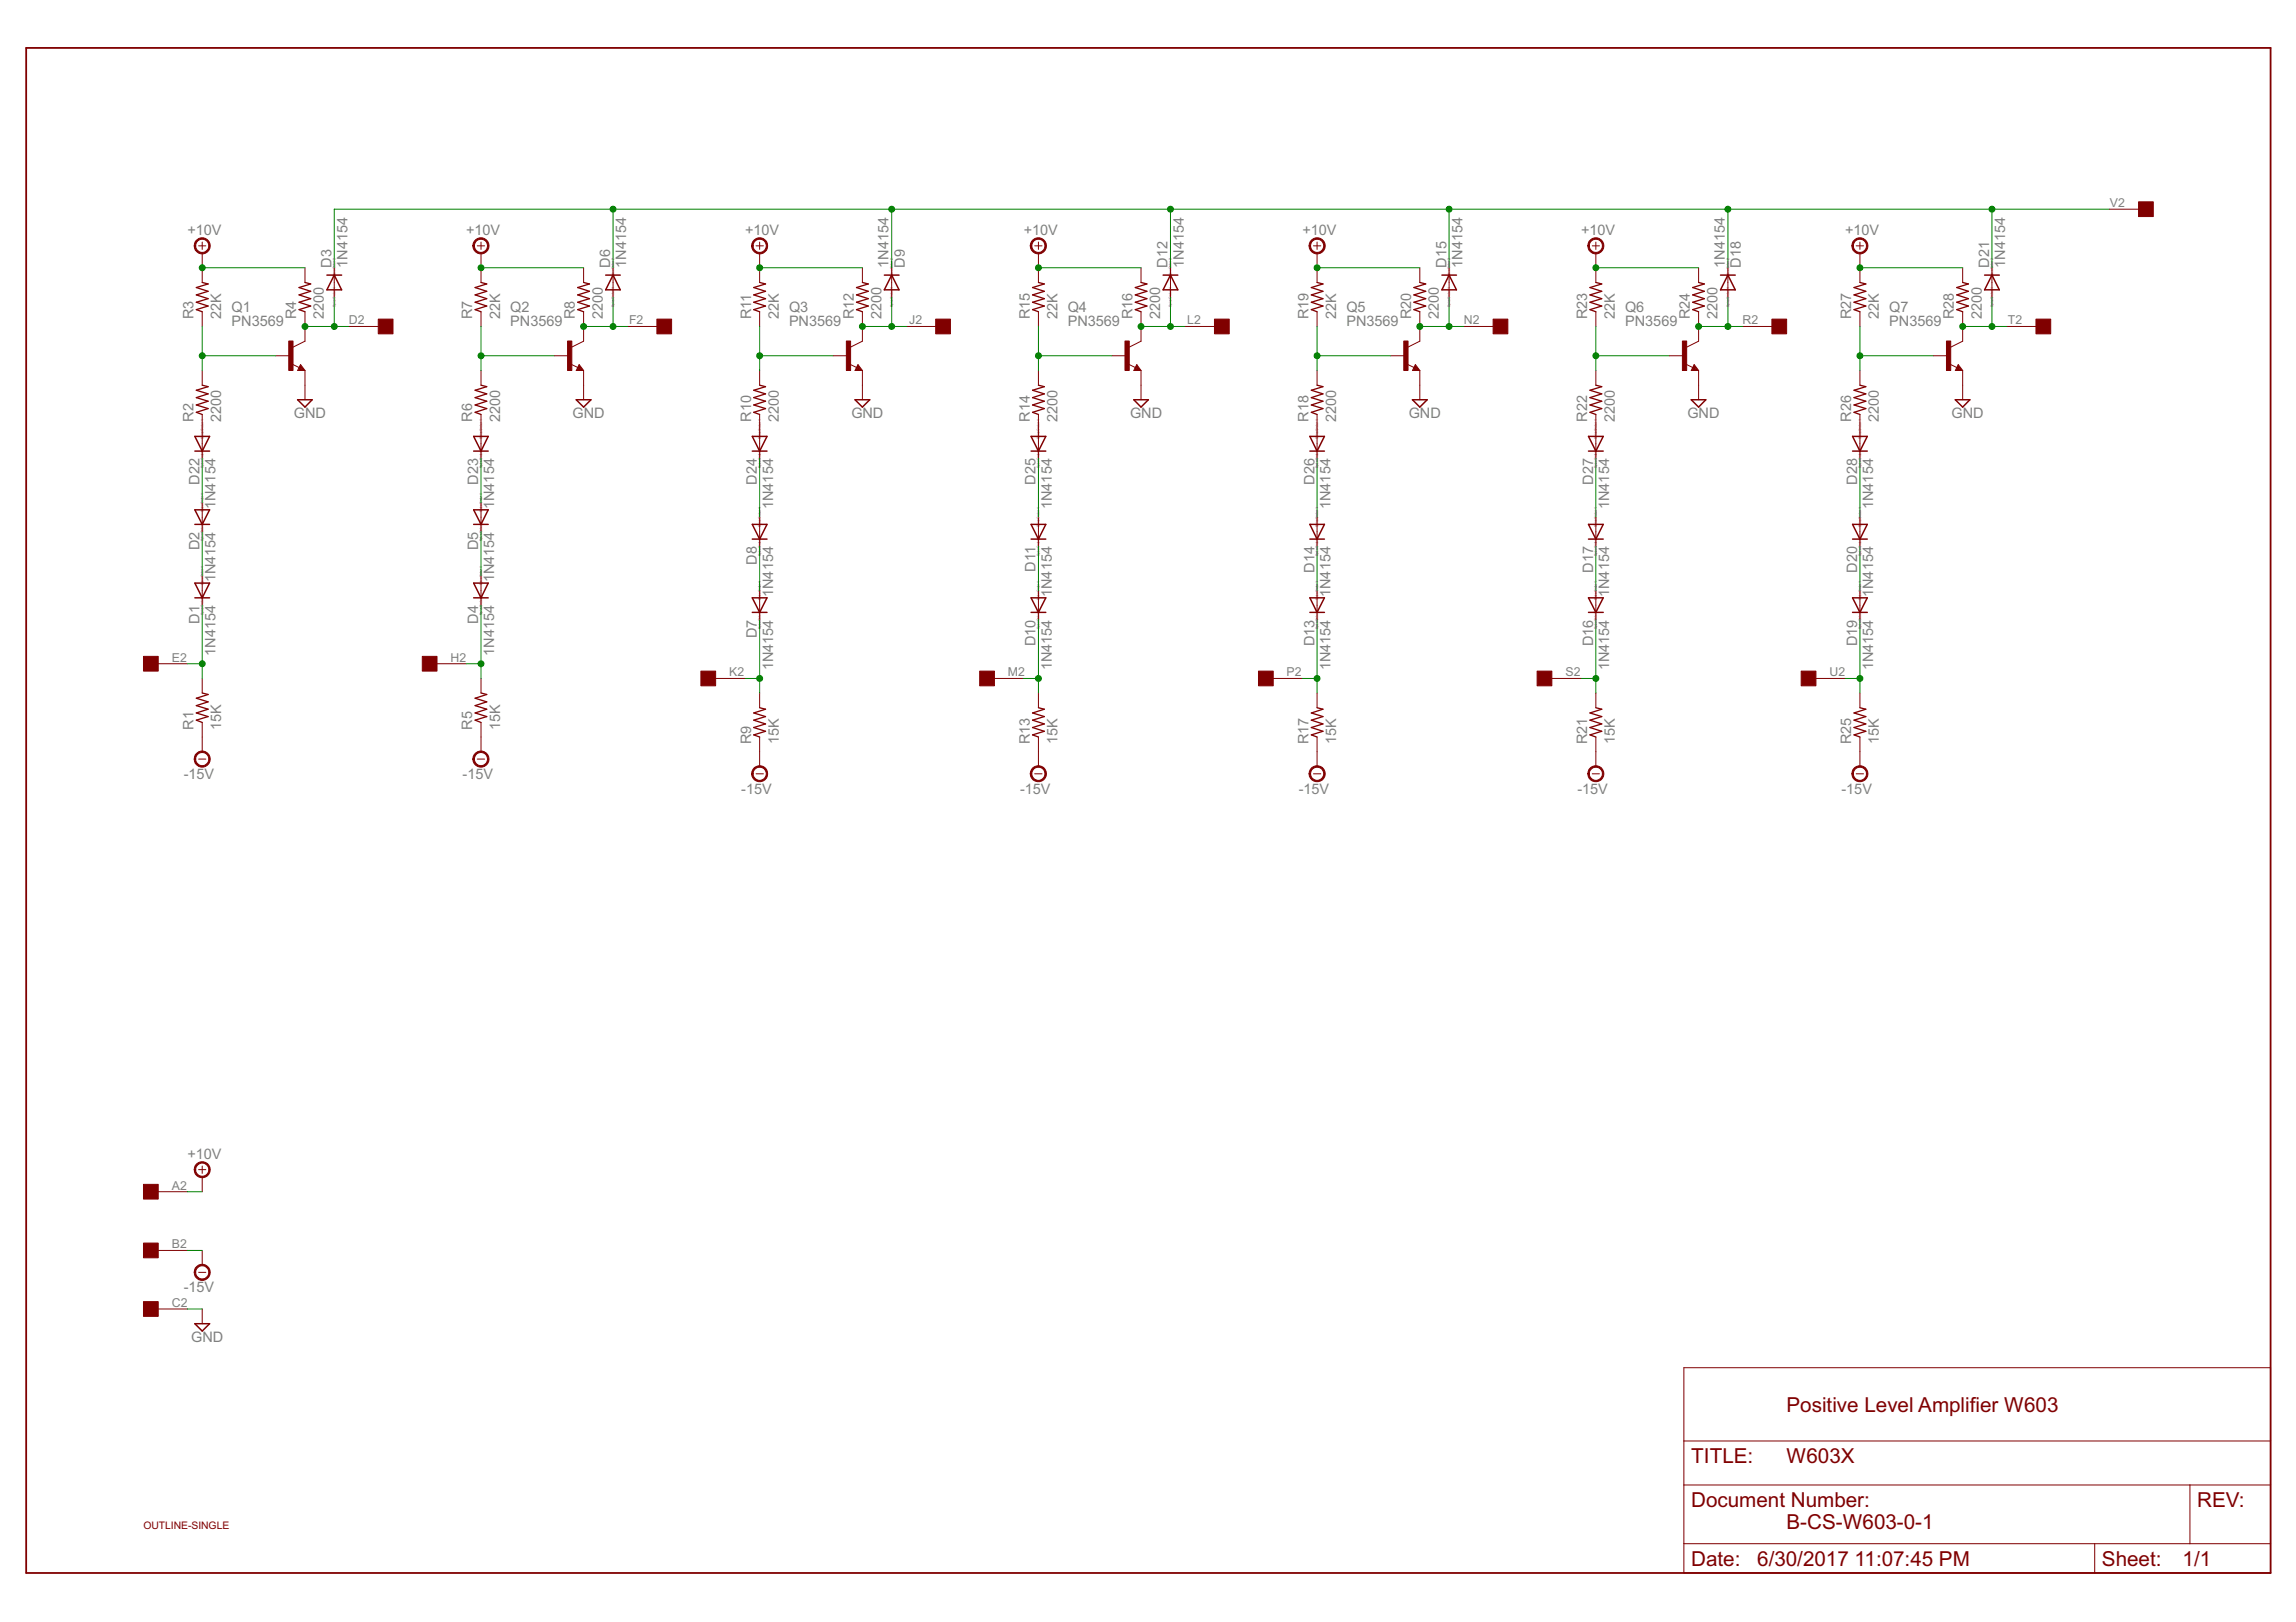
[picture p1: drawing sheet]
<svg xmlns="http://www.w3.org/2000/svg" width="297mm" height="210mm" viewBox="0 0 297 210" stroke-linecap="round" stroke-linejoin="round" font-family="sans-serif">
<defs><g id="words">
<g font-size="3" fill="#800000">
<text x="231.1" y="182.7">Positive Level Amplifier W603</text>
<text x="218.8" y="189.3">TITLE:</text>
<text x="231.1" y="189.3">W603X</text>
<text x="218.8" y="195">Document Number:</text>
<text x="231.1" y="197.9">B-CS-W603-0-1</text>
<text x="284.3" y="195">REV:</text>
<text x="218.8" y="202.6">Date:</text>
<text x="227.3" y="202.6">6/30/2017</text>
<text x="239.9" y="202.6">11:07:45 PM</text>
<text x="271.9" y="202.6">Sheet:</text>
<text x="282.4" y="202.6">1/1</text>
</g>
<g font-size="2.1" fill="#808080">
<text x="24.3" y="30.4">+10V</text>
<text x="42.9" y="34.7" transform="rotate(-90 42.9 34.7)">D3</text>
<text x="45" y="34.7" transform="rotate(-90 45 34.7)">1N4154</text>
<text x="60.3" y="30.4">+10V</text>
<text x="78.9" y="34.7" transform="rotate(-90 78.9 34.7)">D6</text>
<text x="81" y="34.7" transform="rotate(-90 81 34.7)">1N4154</text>
<text x="96.4" y="30.4">+10V</text>
<text x="115" y="34.7" transform="rotate(-90 115 34.7)">1N4154</text>
<text x="117.1" y="34.7" transform="rotate(-90 117.1 34.7)">D9</text>
<text x="132.4" y="30.4">+10V</text>
<text x="151.1" y="34.7" transform="rotate(-90 151.1 34.7)">D12</text>
<text x="153.1" y="34.7" transform="rotate(-90 153.1 34.7)">1N4154</text>
<text x="168.5" y="30.4">+10V</text>
<text x="187.1" y="34.7" transform="rotate(-90 187.1 34.7)">D15</text>
<text x="189.2" y="34.7" transform="rotate(-90 189.2 34.7)">1N4154</text>
<text x="204.6" y="30.4">+10V</text>
<text x="223.1" y="34.7" transform="rotate(-90 223.1 34.7)">1N4154</text>
<text x="225.2" y="34.7" transform="rotate(-90 225.2 34.7)">D18</text>
<text x="238.7" y="30.4">+10V</text>
<text x="257.3" y="34.7" transform="rotate(-90 257.3 34.7)">D21</text>
<text x="259.4" y="34.7" transform="rotate(-90 259.4 34.7)">1N4154</text>
<text x="25" y="41.3" transform="rotate(-90 25 41.3)">R3</text>
<text x="28.6" y="41.3" transform="rotate(-90 28.6 41.3)">22K</text>
<text x="30" y="40.4">Q1</text>
<text x="38.3" y="41.3" transform="rotate(-90 38.3 41.3)">R4</text>
<text x="41.9" y="41.3" transform="rotate(-90 41.9 41.3)">2200</text>
<text x="61.1" y="41.3" transform="rotate(-90 61.1 41.3)">R7</text>
<text x="64.7" y="41.3" transform="rotate(-90 64.7 41.3)">22K</text>
<text x="66" y="40.4">Q2</text>
<text x="74.4" y="41.3" transform="rotate(-90 74.4 41.3)">R8</text>
<text x="78" y="41.3" transform="rotate(-90 78 41.3)">2200</text>
<text x="97.2" y="41.3" transform="rotate(-90 97.2 41.3)">R11</text>
<text x="100.7" y="41.3" transform="rotate(-90 100.7 41.3)">22K</text>
<text x="102.1" y="40.4">Q3</text>
<text x="110.4" y="41.3" transform="rotate(-90 110.4 41.3)">R12</text>
<text x="114" y="41.3" transform="rotate(-90 114 41.3)">2200</text>
<text x="133.2" y="41.3" transform="rotate(-90 133.2 41.3)">R15</text>
<text x="136.8" y="41.3" transform="rotate(-90 136.8 41.3)">22K</text>
<text x="138.1" y="40.4">Q4</text>
<text x="146.5" y="41.3" transform="rotate(-90 146.5 41.3)">R16</text>
<text x="150.1" y="41.3" transform="rotate(-90 150.1 41.3)">2200</text>
<text x="169.3" y="41.3" transform="rotate(-90 169.3 41.3)">R19</text>
<text x="172.9" y="41.3" transform="rotate(-90 172.9 41.3)">22K</text>
<text x="174.2" y="40.4">Q5</text>
<text x="182.6" y="41.3" transform="rotate(-90 182.6 41.3)">R20</text>
<text x="186.2" y="41.3" transform="rotate(-90 186.2 41.3)">2200</text>
<text x="205.3" y="41.3" transform="rotate(-90 205.3 41.3)">R23</text>
<text x="208.9" y="41.3" transform="rotate(-90 208.9 41.3)">22K</text>
<text x="210.3" y="40.4">Q6</text>
<text x="218.6" y="41.3" transform="rotate(-90 218.6 41.3)">R24</text>
<text x="222.2" y="41.3" transform="rotate(-90 222.2 41.3)">2200</text>
<text x="239.5" y="41.3" transform="rotate(-90 239.5 41.3)">R27</text>
<text x="243.1" y="41.3" transform="rotate(-90 243.1 41.3)">22K</text>
<text x="244.4" y="40.4">Q7</text>
<text x="252.8" y="41.3" transform="rotate(-90 252.8 41.3)">R28</text>
<text x="256.4" y="41.3" transform="rotate(-90 256.4 41.3)">2200</text>
<text x="30" y="42.2">PN3569</text>
<text x="66" y="42.2">PN3569</text>
<text x="102.1" y="42.2">PN3569</text>
<text x="138.1" y="42.2">PN3569</text>
<text x="174.2" y="42.2">PN3569</text>
<text x="210.3" y="42.2">PN3569</text>
<text x="244.4" y="42.2">PN3569</text>
<text x="25" y="54.6" transform="rotate(-90 25 54.6)">R2</text>
<text x="28.6" y="54.6" transform="rotate(-90 28.6 54.6)">2200</text>
<text x="38" y="54.1">GND</text>
<text x="61.1" y="54.6" transform="rotate(-90 61.1 54.6)">R6</text>
<text x="64.7" y="54.6" transform="rotate(-90 64.7 54.6)">2200</text>
<text x="74.1" y="54.1">GND</text>
<text x="97.2" y="54.6" transform="rotate(-90 97.2 54.6)">R10</text>
<text x="100.7" y="54.6" transform="rotate(-90 100.7 54.6)">2200</text>
<text x="110.1" y="54.1">GND</text>
<text x="133.2" y="54.6" transform="rotate(-90 133.2 54.6)">R14</text>
<text x="136.8" y="54.6" transform="rotate(-90 136.8 54.6)">2200</text>
<text x="146.2" y="54.1">GND</text>
<text x="169.3" y="54.6" transform="rotate(-90 169.3 54.6)">R18</text>
<text x="172.9" y="54.6" transform="rotate(-90 172.9 54.6)">2200</text>
<text x="182.3" y="54.1">GND</text>
<text x="205.3" y="54.6" transform="rotate(-90 205.3 54.6)">R22</text>
<text x="208.9" y="54.6" transform="rotate(-90 208.9 54.6)">2200</text>
<text x="218.3" y="54.1">GND</text>
<text x="239.5" y="54.6" transform="rotate(-90 239.5 54.6)">R26</text>
<text x="243.1" y="54.6" transform="rotate(-90 243.1 54.6)">2200</text>
<text x="252.5" y="54.1">GND</text>
<text x="25.8" y="62.8" transform="rotate(-90 25.8 62.8)">D22</text>
<text x="27.9" y="65.9" transform="rotate(-90 27.9 65.9)">1N4154</text>
<text x="61.9" y="62.8" transform="rotate(-90 61.9 62.8)">D23</text>
<text x="63.9" y="65.9" transform="rotate(-90 63.9 65.9)">1N4154</text>
<text x="97.9" y="62.8" transform="rotate(-90 97.9 62.8)">D24</text>
<text x="100" y="65.9" transform="rotate(-90 100 65.9)">1N4154</text>
<text x="134" y="62.8" transform="rotate(-90 134 62.8)">D25</text>
<text x="136.1" y="65.9" transform="rotate(-90 136.1 65.9)">1N4154</text>
<text x="170" y="62.8" transform="rotate(-90 170 62.8)">D26</text>
<text x="172.1" y="65.9" transform="rotate(-90 172.1 65.9)">1N4154</text>
<text x="206.1" y="62.8" transform="rotate(-90 206.1 62.8)">D27</text>
<text x="208.2" y="65.9" transform="rotate(-90 208.2 65.9)">1N4154</text>
<text x="240.3" y="62.8" transform="rotate(-90 240.3 62.8)">D28</text>
<text x="242.3" y="65.9" transform="rotate(-90 242.3 65.9)">1N4154</text>
<text x="25.8" y="71.2" transform="rotate(-90 25.8 71.2)">D2</text>
<text x="61.9" y="71.2" transform="rotate(-90 61.9 71.2)">D5</text>
<text x="27.9" y="75.4" transform="rotate(-90 27.9 75.4)">1N4154</text>
<text x="63.9" y="75.4" transform="rotate(-90 63.9 75.4)">1N4154</text>
<text x="97.9" y="73.1" transform="rotate(-90 97.9 73.1)">D8</text>
<text x="100" y="77.3" transform="rotate(-90 100 77.3)">1N4154</text>
<text x="134" y="74" transform="rotate(-90 134 74)">D11</text>
<text x="136.1" y="77.3" transform="rotate(-90 136.1 77.3)">1N4154</text>
<text x="170" y="74.1" transform="rotate(-90 170 74.1)">D14</text>
<text x="172.1" y="77.3" transform="rotate(-90 172.1 77.3)">1N4154</text>
<text x="206.1" y="74.1" transform="rotate(-90 206.1 74.1)">D17</text>
<text x="208.2" y="77.3" transform="rotate(-90 208.2 77.3)">1N4154</text>
<text x="240.3" y="74.1" transform="rotate(-90 240.3 74.1)">D20</text>
<text x="242.3" y="77.3" transform="rotate(-90 242.3 77.3)">1N4154</text>
<text x="25.8" y="80.7" transform="rotate(-90 25.8 80.7)">D1</text>
<text x="61.9" y="80.7" transform="rotate(-90 61.9 80.7)">D4</text>
<text x="97.9" y="82.6" transform="rotate(-90 97.9 82.6)">D7</text>
<text x="134" y="83.6" transform="rotate(-90 134 83.6)">D10</text>
<text x="170" y="83.6" transform="rotate(-90 170 83.6)">D13</text>
<text x="206.1" y="83.6" transform="rotate(-90 206.1 83.6)">D16</text>
<text x="240.3" y="83.6" transform="rotate(-90 240.3 83.6)">D19</text>
<text x="27.9" y="84.8" transform="rotate(-90 27.9 84.8)">1N4154</text>
<text x="63.9" y="84.8" transform="rotate(-90 63.9 84.8)">1N4154</text>
<text x="100" y="86.7" transform="rotate(-90 100 86.7)">1N4154</text>
<text x="136.1" y="86.7" transform="rotate(-90 136.1 86.7)">1N4154</text>
<text x="172.1" y="86.7" transform="rotate(-90 172.1 86.7)">1N4154</text>
<text x="208.2" y="86.7" transform="rotate(-90 208.2 86.7)">1N4154</text>
<text x="242.3" y="86.7" transform="rotate(-90 242.3 86.7)">1N4154</text>
<text x="25" y="94.4" transform="rotate(-90 25 94.4)">R1</text>
<text x="28.6" y="94.4" transform="rotate(-90 28.6 94.4)">15K</text>
<text x="61.1" y="94.4" transform="rotate(-90 61.1 94.4)">R5</text>
<text x="64.7" y="94.4" transform="rotate(-90 64.7 94.4)">15K</text>
<text x="23.8" y="100.8">-15V</text>
<text x="59.8" y="100.8">-15V</text>
<text x="97.2" y="96.3" transform="rotate(-90 97.2 96.3)">R9</text>
<text x="100.7" y="96.3" transform="rotate(-90 100.7 96.3)">15K</text>
<text x="133.2" y="96.3" transform="rotate(-90 133.2 96.3)">R13</text>
<text x="136.8" y="96.3" transform="rotate(-90 136.8 96.3)">15K</text>
<text x="169.3" y="96.3" transform="rotate(-90 169.3 96.3)">R17</text>
<text x="172.9" y="96.3" transform="rotate(-90 172.9 96.3)">15K</text>
<text x="205.3" y="96.3" transform="rotate(-90 205.3 96.3)">R21</text>
<text x="208.9" y="96.3" transform="rotate(-90 208.9 96.3)">15K</text>
<text x="239.5" y="96.3" transform="rotate(-90 239.5 96.3)">R25</text>
<text x="243.1" y="96.3" transform="rotate(-90 243.1 96.3)">15K</text>
<text x="95.9" y="102.7">-15V</text>
<text x="132" y="102.7">-15V</text>
<text x="168" y="102.7">-15V</text>
<text x="204.1" y="102.7">-15V</text>
<text x="238.2" y="102.7">-15V</text>
<text x="24.3" y="149.9">+10V</text>
<text x="23.8" y="167.2">-15V</text>
<text x="24.7" y="173.7">GND</text>
</g>
<g font-size="1.8" fill="#808080">
<text x="273" y="26.8">V2</text>
<text x="45.1" y="42">D2</text>
<text x="81.4" y="42">F2</text>
<text x="117.6" y="42">J2</text>
<text x="153.6" y="42">L2</text>
<text x="189.4" y="42">N2</text>
<text x="225.4" y="42">R2</text>
<text x="259.8" y="42">T2</text>
<text x="22.2" y="85.6">E2</text>
<text x="58.3" y="85.6">H2</text>
<text x="94.3" y="87.5">K2</text>
<text x="130.4" y="87.5">M2</text>
<text x="166.5" y="87.5">P2</text>
<text x="202.5" y="87.5">S2</text>
<text x="236.7" y="87.5">U2</text>
<text x="22.2" y="154">A2</text>
<text x="22.2" y="161.5">B2</text>
<text x="22.2" y="169.1">C2</text>
</g>
<text font-size="1.5" fill="#800000" x="18.6" y="197.9">OUTLINE-SINGLE</text>
<g font-size=".5" fill="#800080">
<text x="43.4" y="35.9" transform="rotate(-90 43.4 35.9)">SpiceOrder 2</text>
<text x="79.4" y="35.9" transform="rotate(-90 79.4 35.9)">SpiceOrder 2</text>
<text x="115.5" y="35.9" transform="rotate(-90 115.5 35.9)">SpiceOrder 2</text>
<text x="151.6" y="35.9" transform="rotate(-90 151.6 35.9)">SpiceOrder 2</text>
<text x="187.6" y="35.9" transform="rotate(-90 187.6 35.9)">SpiceOrder 2</text>
<text x="223.7" y="35.9" transform="rotate(-90 223.7 35.9)">SpiceOrder 2</text>
<text x="257.8" y="35.9" transform="rotate(-90 257.8 35.9)">SpiceOrder 2</text>
<text x="43.4" y="39.7" transform="rotate(-90 43.4 39.7)">SpiceOrder 1</text>
<text x="79.4" y="39.7" transform="rotate(-90 79.4 39.7)">SpiceOrder 1</text>
<text x="115.5" y="39.7" transform="rotate(-90 115.5 39.7)">SpiceOrder 1</text>
<text x="151.6" y="39.7" transform="rotate(-90 151.6 39.7)">SpiceOrder 1</text>
<text x="187.6" y="39.7" transform="rotate(-90 187.6 39.7)">SpiceOrder 1</text>
<text x="223.7" y="39.7" transform="rotate(-90 223.7 39.7)">SpiceOrder 1</text>
<text x="257.8" y="39.7" transform="rotate(-90 257.8 39.7)">SpiceOrder 1</text>
<text x="26.3" y="56.8" transform="rotate(-90 26.3 56.8)">SpiceOrder 1</text>
<text x="62.4" y="56.8" transform="rotate(-90 62.4 56.8)">SpiceOrder 1</text>
<text x="98.4" y="56.8" transform="rotate(-90 98.4 56.8)">SpiceOrder 1</text>
<text x="134.5" y="56.8" transform="rotate(-90 134.5 56.8)">SpiceOrder 1</text>
<text x="170.5" y="56.8" transform="rotate(-90 170.5 56.8)">SpiceOrder 1</text>
<text x="206.6" y="56.8" transform="rotate(-90 206.6 56.8)">SpiceOrder 1</text>
<text x="240.8" y="56.8" transform="rotate(-90 240.8 56.8)">SpiceOrder 1</text>
<text x="26.3" y="60.6" transform="rotate(-90 26.3 60.6)">SpiceOrder 2</text>
<text x="62.4" y="60.6" transform="rotate(-90 62.4 60.6)">SpiceOrder 2</text>
<text x="98.4" y="60.6" transform="rotate(-90 98.4 60.6)">SpiceOrder 2</text>
<text x="134.5" y="60.6" transform="rotate(-90 134.5 60.6)">SpiceOrder 2</text>
<text x="170.5" y="60.6" transform="rotate(-90 170.5 60.6)">SpiceOrder 2</text>
<text x="206.6" y="60.6" transform="rotate(-90 206.6 60.6)">SpiceOrder 2</text>
<text x="240.8" y="60.6" transform="rotate(-90 240.8 60.6)">SpiceOrder 2</text>
<text x="26.3" y="70.1" transform="rotate(-90 26.3 70.1)">SpiceOrder 2</text>
<text x="26.3" y="66.3" transform="rotate(-90 26.3 66.3)">SpiceOrder 1</text>
<text x="62.4" y="70.1" transform="rotate(-90 62.4 70.1)">SpiceOrder 2</text>
<text x="62.4" y="66.3" transform="rotate(-90 62.4 66.3)">SpiceOrder 1</text>
<text x="98.4" y="72" transform="rotate(-90 98.4 72)">SpiceOrder 2</text>
<text x="98.4" y="68.2" transform="rotate(-90 98.4 68.2)">SpiceOrder 1</text>
<text x="134.5" y="72" transform="rotate(-90 134.5 72)">SpiceOrder 2</text>
<text x="134.5" y="68.2" transform="rotate(-90 134.5 68.2)">SpiceOrder 1</text>
<text x="170.5" y="72" transform="rotate(-90 170.5 72)">SpiceOrder 2</text>
<text x="170.5" y="68.2" transform="rotate(-90 170.5 68.2)">SpiceOrder 1</text>
<text x="206.6" y="72" transform="rotate(-90 206.6 72)">SpiceOrder 2</text>
<text x="206.6" y="68.2" transform="rotate(-90 206.6 68.2)">SpiceOrder 1</text>
<text x="240.8" y="72" transform="rotate(-90 240.8 72)">SpiceOrder 2</text>
<text x="240.8" y="68.2" transform="rotate(-90 240.8 68.2)">SpiceOrder 1</text>
<text x="26.3" y="75.8" transform="rotate(-90 26.3 75.8)">SpiceOrder 1</text>
<text x="62.4" y="75.8" transform="rotate(-90 62.4 75.8)">SpiceOrder 1</text>
<text x="98.4" y="77.7" transform="rotate(-90 98.4 77.7)">SpiceOrder 1</text>
<text x="134.5" y="77.7" transform="rotate(-90 134.5 77.7)">SpiceOrder 1</text>
<text x="170.5" y="77.7" transform="rotate(-90 170.5 77.7)">SpiceOrder 1</text>
<text x="206.6" y="77.7" transform="rotate(-90 206.6 77.7)">SpiceOrder 1</text>
<text x="240.8" y="77.7" transform="rotate(-90 240.8 77.7)">SpiceOrder 1</text>
<text x="26.3" y="79.6" transform="rotate(-90 26.3 79.6)">SpiceOrder 2</text>
<text x="62.4" y="79.6" transform="rotate(-90 62.4 79.6)">SpiceOrder 2</text>
<text x="98.4" y="81.5" transform="rotate(-90 98.4 81.5)">SpiceOrder 2</text>
<text x="134.5" y="81.5" transform="rotate(-90 134.5 81.5)">SpiceOrder 2</text>
<text x="170.5" y="81.5" transform="rotate(-90 170.5 81.5)">SpiceOrder 2</text>
<text x="206.6" y="81.5" transform="rotate(-90 206.6 81.5)">SpiceOrder 2</text>
<text x="240.8" y="81.5" transform="rotate(-90 240.8 81.5)">SpiceOrder 2</text>
</g>
</g></defs>
<g fill="#800000" stroke="#800000" stroke-width=".13">
<path d="M276.7 26.1h1.9v1.9h-1.9z"/>
<path d="M233 86.8h1.9v2h-1.9z"/>
<path d="M263.4 41.3h1.9v1.9h-1.9z"/>
<path d="M198.9 86.8h1.9v2h-1.9z"/>
<path d="M229.2 41.3h1.9v1.9h-1.9z"/>
<path d="M162.8 86.8h1.9v2h-1.9z"/>
<path d="M193.2 41.3h1.9v1.9h-1.9z"/>
<path d="M126.7 86.8h2v2h-2z"/>
<path d="M157.1 41.3h1.9v1.9h-1.9z"/>
<path d="M90.7 86.8h1.9v2h-1.9z"/>
<path d="M121.1 41.3h1.9v1.9h-1.9z"/>
<path d="M54.6 84.9h1.9v1.9h-1.9z"/>
<path d="M85 41.3h1.9v1.9h-1.9z"/>
<path d="M18.6 84.9h1.9v1.9h-1.9z"/>
<path d="M48.9 41.3h1.9v1.9h-1.9z"/>
<path d="M18.6 168.4h1.9v1.9h-1.9z"/>
<path d="M18.6 160.9h1.9v1.9h-1.9z"/>
<path d="M18.6 153.3h1.9v1.9h-1.9z"/>
<path d="M37.4 44.1h.5v3.8h-.5z"/>
<path d="M73.4 44.1h.6v3.8h-.6z"/>
<path d="M109.5 44.1h.5v3.8h-.5z"/>
<path d="M145.5 44.1h.6v3.8h-.6z"/>
<path d="M181.6 44.1h.6v3.8h-.6z"/>
<path d="M217.7 44.1h.5v3.8h-.5z"/>
<path d="M251.8 44.1h.6v3.8h-.6z"/>
</g>
<g fill="none" stroke="#800000" stroke-width=".13">
<path d="M25.7 31.8h.9M26.2 31.3v1M26.2 32.8v3.8M39.5 34.6v2M43.2 34.6v3.9M61.7 31.8h1M62.2 31.3v1M62.2 32.8v3.8M75.5 34.6v2M79.3 34.6v3.9M97.8 31.8h1M98.3 31.3v1"/>
<path d="M98.3 32.8v3.8M111.6 34.6v2M115.4 34.6v3.9M133.9 31.8h.9M134.3 31.3v1M134.3 32.8v3.8M147.6 34.6v2M151.4 34.6v3.9M169.9 31.8h1M170.4 31.3v1M170.4 32.8v3.8M183.7 34.6v2"/>
<path d="M187.5 34.6v3.9M206 31.8h.9M206.5 31.3v1M206.5 32.8v3.8M219.8 34.6v2M223.5 34.6v3.9M240.1 31.8h1M240.6 31.3v1M240.6 32.8v3.8M253.9 34.6v2M257.7 34.6v3.9M272.9 27.1h3.8"/>
<path d="M26.2 40.3v1.9M26.2 47.9v1.9M26.2 53.6v5.7M35.6 46h1.9M37.8 47.1l.9 .5M38.9 47.2l.6 .7h-1zM39.5 40.3v3.9l-1.6 .7M39.5 47.9v3.8M45.1 42.2h3.8M62.2 40.3v1.9M62.2 47.9v1.9M62.2 53.6v5.7"/>
<path d="M71.7 46h1.9M73.8 47.1l1 .5M74.9 47.2l.6 .7h-1zM75.5 40.3v3.9l-1.5 .7M75.5 47.9v3.8M81.2 42.2h3.8M98.3 40.3v1.9M98.3 47.9v1.9M98.3 53.6v5.7M107.8 46h1.9M109.9 47.1l.9 .5M111 47.2l.6 .7h-1z"/>
<path d="M111.6 40.3v3.9l-1.6 .7M111.6 47.9v3.8M117.3 42.2h3.8M134.3 40.3v1.9M134.3 47.9v1.9M134.3 53.6v5.7M143.8 46h1.9M146 47.1l.9 .5M147.1 47.2l.5 .7h-.9zM147.6 40.3v3.9l-1.5 .7M147.6 47.9v3.8M153.3 42.2h3.8"/>
<path d="M170.4 40.3v1.9M170.4 47.9v1.9M170.4 53.6v5.7M179.9 46h1.9M182 47.1l.9 .5M183.1 47.2l.6 .7h-1zM183.7 40.3v3.9l-1.5 .7M183.7 47.9v3.8M189.4 42.2h3.8M206.5 40.3v1.9M206.5 47.9v1.9M206.5 53.6v5.7"/>
<path d="M215.9 46h1.9M218.1 47.1l.9 .5M219.2 47.2l.6 .7h-1zM219.8 40.3v3.9l-1.6 .7M219.8 47.9v3.8M225.4 42.2h3.8M240.6 40.3v1.9M240.6 47.9v1.9M240.6 53.6v5.7M250.1 46h1.9M252.2 47.1l1 .5M253.3 47.2l.6 .7h-.9z"/>
<path d="M253.9 40.3v3.9l-1.5 .7M253.9 47.9v3.8M259.6 42.2h3.8M26.2 65v3.8M26.2 74.5v3.8M62.2 65v3.8M62.2 74.5v3.8M98.3 66.9v3.8M98.3 76.4v3.8M134.3 66.9v3.8M134.3 76.4v3.8M170.4 66.9v3.8"/>
<path d="M170.4 76.4v3.8M206.5 66.9v3.8M206.5 76.4v3.8M240.6 66.9v3.8M240.6 76.4v3.8M20.5 85.9h3.8M25.7 98.2h.9M26.2 87.8v1.9M26.2 93.5v3.8M56.5 85.9h3.8M61.7 98.2h1M62.2 87.8v1.9"/>
<path d="M62.2 93.5v3.8M92.6 87.8h3.8M98.3 89.7v1.9M98.3 95.4v3.8M128.7 87.8h3.7M134.3 89.7v1.9M134.3 95.4v3.8M164.7 87.8h3.8M170.4 89.7v1.9M170.4 95.4v3.8M200.8 87.8h3.8M206.5 89.7v1.9"/>
<path d="M206.5 95.4v3.8M234.9 87.8h3.8M240.6 89.7v1.9M240.6 95.4v3.8M97.8 100.1h1M133.9 100.1h.9M169.9 100.1h1M206 100.1h.9M240.1 100.1h1M20.5 154.2h3.8M25.7 151.4h.9M26.2 150.9v.9"/>
<path d="M26.2 152.3v1.9M20.5 169.4h3.8M20.5 161.8h3.8M25.7 164.7h.9M26.2 161.8v1.9M26.2 169.4v1.9M217.8 177h76v26.6h-76zM217.8 192.2h76M217.8 199.8h76M217.8 186.5h76M271 199.8v3.8M283.3 192.2v7.6"/>
</g>
<g fill="none" stroke="#800000" stroke-width=".19">
<path d="M42.3 35.6h1.9M43.2 35.6l1 1.9h-1.9zM78.4 35.6h1.8M79.3 35.6l.9 1.9h-1.8zM114.4 35.6h1.9M115.4 35.6l.9 1.9h-1.9zM150.5 35.6h1.9M151.4 35.6l1 1.9h-1.9zM186.5 35.6h1.9M187.5 35.6l.9 1.9h-1.9zM222.6 35.6h1.9M223.5 35.6l1 1.9h-1.9z"/>
<path d="M256.8 35.6h1.9M257.7 35.6l1 1.9h-1.9zM25.2 56.5h1.9l-.9 1.9zM25.2 58.4h1.9M38.5 51.7h1.9l-.9 1zM38.9 47.6l.1 .2h-.3l.2-.4 .4 .5h-.6M61.3 58.4h1.9M61.3 56.5h1.9l-1 1.9zM74.5 51.7h2l-1 1zM74.9 47.6l.1 .2h-.3l.2-.4 .4 .5h-.6M97.3 58.4h1.9M97.3 56.5h1.9l-.9 1.9z"/>
<path d="M110.6 51.7h1.9l-.9 1zM111 47.6l.1 .2h-.3l.2-.4 .4 .5h-.6M133.4 58.4h1.9M133.4 56.5h1.9l-1 1.9zM146.7 51.7h1.9l-1 1zM147.1 47.6l.1 .2h-.3l.2-.4 .3 .5h-.5M169.5 58.4h1.8M169.5 56.5h1.8l-.9 1.9zM182.7 51.7h1.9l-.9 1zM183.1 47.6l.1 .2h-.3l.2-.4 .4 .5h-.6M205.5 58.4h1.9M205.5 56.5h1.9l-.9 1.9z"/>
<path d="M218.8 51.7h1.9l-.9 1zM219.2 47.6l.1 .2h-.3l.2-.4 .4 .5h-.6M239.7 58.4h1.9M239.7 56.5h1.9l-1 1.9zM253 51.7h1.8l-.9 1zM253.3 47.6l.1 .2h-.2l.1-.4 .4 .5h-.5M25.2 77.4h1.9M25.2 67.9h1.9M25.2 66h1.9l-.9 1.9zM25.2 75.5h1.9l-.9 1.9zM61.3 77.4h1.9M61.3 66h1.9l-1 1.9z"/>
<path d="M61.3 67.9h1.9M61.3 75.5h1.9l-1 1.9zM97.3 77.4h1.9l-.9 1.8zM97.3 79.2h1.9M97.3 67.9h1.9l-.9 1.9zM97.3 69.8h1.9M133.4 79.2h1.9M133.4 77.4h1.9l-1 1.8zM133.4 67.9h1.9l-1 1.9zM133.4 69.8h1.9M169.5 79.2h1.8M169.5 77.4h1.8l-.9 1.8z"/>
<path d="M169.5 67.9h1.8l-.9 1.9zM169.5 69.8h1.8M205.5 79.2h1.9M205.5 77.4h1.9l-.9 1.8zM205.5 67.9h1.9l-.9 1.9zM205.5 69.8h1.9M239.7 79.2h1.9M239.7 77.4h1.9l-1 1.8zM239.7 67.9h1.9l-1 1.9zM239.7 69.8h1.9M25.2 171.3h1.9l-.9 1z"/>
</g>
<g fill="none" stroke="#800000" stroke-width=".17">
<path d="M26.2 36.6l.7 .1-1.5 .5 1.5 .5-1.5 .5 1.5 .5-1.5 .4 1.5 .5-1.5 .5 .8 .2M39.5 36.6l.7 .1-1.5 .5 1.5 .5-1.5 .5 1.5 .5-1.5 .4 1.5 .5-1.5 .5 .8 .2M62.2 36.6l.8 .1-1.5 .5 1.5 .5-1.5 .5 1.5 .5-1.5 .4 1.5 .5-1.5 .5 .7 .2M75.5 36.6l.8 .1-1.6 .5 1.6 .5-1.6 .5 1.6 .5-1.6 .4 1.6 .5-1.6 .5 .8 .2M98.3 36.6l.7 .1-1.5 .5 1.5 .5-1.5 .5 1.5 .5-1.5 .4 1.5 .5-1.5 .5 .8 .2M111.6 36.6l.7 .1-1.5 .5 1.5 .5-1.5 .5 1.5 .5-1.5 .4 1.5 .5-1.5 .5 .8 .2M134.3 36.6l.8 .1-1.5 .5 1.5 .5-1.5 .5 1.5 .5-1.5 .4 1.5 .5-1.5 .5 .7 .2M147.6 36.6l.8 .1-1.5 .5 1.5 .5-1.5 .5 1.5 .5-1.5 .4 1.5 .5-1.5 .5 .7 .2M170.4 36.6l.8 .1-1.5 .5 1.5 .5-1.5 .5 1.5 .5-1.5 .4 1.5 .5-1.5 .5 .7 .2M183.7 36.6l.7 .1-1.5 .5 1.5 .5-1.5 .5 1.5 .5-1.5 .4 1.5 .5-1.5 .5 .8 .2M206.5 36.6l.7 .1-1.5 .5 1.5 .5-1.5 .5 1.5 .5-1.5 .4 1.5 .5-1.5 .5 .8 .2M219.8 36.6l.7 .1-1.5 .5 1.5 .5-1.5 .5 1.5 .5-1.5 .4 1.5 .5-1.5 .5 .8 .2"/>
<path d="M240.6 36.6l.8 .1-1.5 .5 1.5 .5-1.5 .5 1.5 .5-1.5 .4 1.5 .5-1.5 .5 .7 .2M253.9 36.6l.8 .1-1.5 .5 1.5 .5-1.5 .5 1.5 .5-1.5 .4 1.5 .5-1.5 .5 .7 .2M26.2 49.8l.7 .2-1.5 .5 1.5 .5-1.5 .5 1.5 .4-1.5 .5 1.5 .5-1.5 .5 .8 .2M62.2 49.8l.8 .2-1.5 .5 1.5 .5-1.5 .5 1.5 .4-1.5 .5 1.5 .5-1.5 .5 .7 .2M98.3 49.8l.7 .2-1.5 .5 1.5 .5-1.5 .5 1.5 .4-1.5 .5 1.5 .5-1.5 .5 .8 .2M134.3 49.8l.8 .2-1.5 .5 1.5 .5-1.5 .5 1.5 .4-1.5 .5 1.5 .5-1.5 .5 .7 .2M170.4 49.8l.8 .2-1.5 .5 1.5 .5-1.5 .5 1.5 .4-1.5 .5 1.5 .5-1.5 .5 .7 .2M206.5 49.8l.7 .2-1.5 .5 1.5 .5-1.5 .5 1.5 .4-1.5 .5 1.5 .5-1.5 .5 .8 .2M240.6 49.8l.8 .2-1.5 .5 1.5 .5-1.5 .5 1.5 .4-1.5 .5 1.5 .5-1.5 .5 .7 .2M26.2 89.7l.7 .2-1.5 .5 1.5 .4-1.5 .5 1.5 .5-1.5 .5 1.5 .4-1.5 .5 .8 .3M62.2 89.7l.8 .2-1.5 .5 1.5 .4-1.5 .5 1.5 .5-1.5 .5 1.5 .4-1.5 .5 .7 .3M98.3 91.6l.7 .2-1.5 .5 1.5 .4-1.5 .5 1.5 .5-1.5 .4 1.5 .5-1.5 .5 .8 .3"/>
<path d="M134.3 91.6l.8 .2-1.5 .5 1.5 .4-1.5 .5 1.5 .5-1.5 .4 1.5 .5-1.5 .5 .7 .3M170.4 91.6l.8 .2-1.5 .5 1.5 .4-1.5 .5 1.5 .5-1.5 .4 1.5 .5-1.5 .5 .7 .3M206.5 91.6l.7 .2-1.5 .5 1.5 .4-1.5 .5 1.5 .5-1.5 .4 1.5 .5-1.5 .5 .8 .3M240.6 91.6l.8 .2-1.5 .5 1.5 .4-1.5 .5 1.5 .5-1.5 .4 1.5 .5-1.5 .5 .7 .3"/>
</g>
<g fill="#800000" stroke="#800000" stroke-width=".13">
<path d="M25.3 97.7a1.04 1.04 0 0 1 1.7-.2 1.04 1.04 0 0 1-.5 1.7 1.04 1.04 0 0 1-1.4-1h.2a.86 .86 0 0 1 1.3-.7 .86 .86 0 0 1 .1 1.5 .86 .86 0 0 1-1.4-.5v-.3h-.2z" fill-rule="evenodd"/>
<path d="M25.3 31.2a1.04 1.04 0 0 1 1.7-.1 1.04 1.04 0 0 1-.5 1.7 1.04 1.04 0 0 1-1.4-1h.2a.86 .86 0 0 1 1.3-.7 .86 .86 0 0 1 .1 1.4 .86 .86 0 0 1-1.4-.5v-.2h-.2z" fill-rule="evenodd"/>
<path d="M61.5 97.5a1.05 1.05 0 0 1 1.6 .3 1.05 1.05 0 0 1-.6 1.5 1.05 1.05 0 0 1-1.3-1.1h.2a.85 .85 0 0 1 1.1-.8 .85 .85 0 0 1 .3 1.4 .85 .85 0 0 1-1.4-.3v-.3h-.2v-.3z" fill-rule="evenodd"/>
<path d="M61.5 31a1.05 1.05 0 0 1 1.6 .3 1.05 1.05 0 0 1-.6 1.5 1.05 1.05 0 0 1-1.3-1h.2a.85 .85 0 0 1 1.1-.8 .85 .85 0 0 1 .3 1.4 .85 .85 0 0 1-1.4-.4v-.2h-.2v-.3z" fill-rule="evenodd"/>
<path d="M97.6 99.3a1.04 1.04 0 0 1 1.6 .3 1.04 1.04 0 0 1-.7 1.5 1.04 1.04 0 0 1-1.3-1h.2a.86 .86 0 0 1 1.3-.7 .86 .86 0 0 1 .1 1.5 .86 .86 0 0 1-1.3-.5l-.1-.3h-.2l.1-.3z" fill-rule="evenodd"/>
<path d="M97.6 31a1.04 1.04 0 0 1 1.6 .3 1.04 1.04 0 0 1-.7 1.5 1.04 1.04 0 0 1-1.3-1h.2a.86 .86 0 0 1 1.3-.7 .86 .86 0 0 1 .1 1.4 .86 .86 0 0 1-1.3-.5l-.1-.2h-.2l.1-.3z" fill-rule="evenodd"/>
<path d="M133.6 99.3a1.05 1.05 0 0 1 1.7 .3 1.05 1.05 0 0 1-.7 1.5 1.05 1.05 0 0 1-1.3-1h.2a.85 .85 0 0 1 1.2-.8 .85 .85 0 0 1 .2 1.4 .85 .85 0 0 1-1.4-.3v-.3h-.2v-.3z" fill-rule="evenodd"/>
<path d="M133.6 31a1.05 1.05 0 0 1 1.7 .3 1.05 1.05 0 0 1-.7 1.5 1.05 1.05 0 0 1-1.3-1h.2a.85 .85 0 0 1 1.1-.8 .85 .85 0 0 1 .3 1.4 .85 .85 0 0 1-1.4-.4v-.2h-.2v-.3z" fill-rule="evenodd"/>
<path d="M169.7 99.3a1.05 1.05 0 0 1 1.6 .3 1.05 1.05 0 0 1-.6 1.5 1.05 1.05 0 0 1-1.3-1h.1a.85 .85 0 0 1 1.2-.8 .85 .85 0 0 1 .3 1.4 .85 .85 0 0 1-1.4-.3l-.1-.3h-.1v-.3z" fill-rule="evenodd"/>
<path d="M169.7 31a1.05 1.05 0 0 1 1.6 .3 1.05 1.05 0 0 1-.7 1.5 1.05 1.05 0 0 1-1.2-1h.1a.85 .85 0 0 1 1.2-.8 .85 .85 0 0 1 .3 1.4 .85 .85 0 0 1-1.4-.4l-.1-.2h-.1v-.3z" fill-rule="evenodd"/>
<path d="M205.8 99.3a1.04 1.04 0 0 1 1.6 .3 1.04 1.04 0 0 1-.7 1.5 1.04 1.04 0 0 1-1.3-1h.2a.86 .86 0 0 1 1.3-.7 .86 .86 0 0 1 .1 1.5 .86 .86 0 0 1-1.4-.5v-.3h-.2l.1-.3z" fill-rule="evenodd"/>
<path d="M205.8 31a1.04 1.04 0 0 1 1.6 .3 1.04 1.04 0 0 1-.7 1.5 1.04 1.04 0 0 1-1.3-1h.2a.86 .86 0 0 1 1.3-.7 .86 .86 0 0 1 .1 1.4 .86 .86 0 0 1-1.4-.5v-.2h-.2l.1-.3z" fill-rule="evenodd"/>
<path d="M239.9 99.3a1.04 1.04 0 0 1 1.6 .3 1.04 1.04 0 0 1-.6 1.5 1.04 1.04 0 0 1-1.3-1h.2a.86 .86 0 0 1 1.2-.7 .86 .86 0 0 1 .2 1.5 .86 .86 0 0 1-1.4-.5v-.3h-.2v-.3z" fill-rule="evenodd"/>
<path d="M239.7 31.2a1.04 1.04 0 0 1 1.7-.1 1.04 1.04 0 0 1-.4 1.7 1.04 1.04 0 0 1-1.4-1h.2a.86 .86 0 0 1 1.2-.7 .86 .86 0 0 1 .2 1.4 .86 .86 0 0 1-1.4-.5v-.2h-.2z" fill-rule="evenodd"/>
<path d="M25.3 164.1a1.04 1.04 0 0 1 1.7-.1 1.04 1.04 0 0 1-.5 1.6 1.04 1.04 0 0 1-1.4-.9h.2a.86 .86 0 0 1 1.3-.8 .86 .86 0 0 1 .1 1.5 .86 .86 0 0 1-1.4-.5v-.2h-.2z" fill-rule="evenodd"/>
<path d="M25.5 150.6a1.04 1.04 0 0 1 1.6 .3 1.04 1.04 0 0 1-.7 1.5 1.04 1.04 0 0 1-1.3-1h.2a.86 .86 0 0 1 1.3-.7 .86 .86 0 0 1 .1 1.4 .86 .86 0 0 1-1.4-.5v-.2h-.2l.1-.3z" fill-rule="evenodd"/>
</g>
<path d="M3.4 6.2h290.4v197.4h-290.4z" fill="none" stroke="#800000" stroke-width=".23"/>
<g fill="none" stroke="#008000" stroke-width=".13">
<path d="M26.2 34.6h13.3M43.2 38.5v3.7M62.2 34.6h13.3M79.3 27.1v7.5M79.3 38.5v3.7M98.3 34.6h13.3M115.4 27.1v7.5M115.4 38.5v3.7M134.3 34.6h13.3M151.4 27.1v7.5M151.4 38.5v3.7M170.4 34.6h13.3"/>
<path d="M187.5 27.1v7.5M187.5 38.5v3.7M206.5 34.6h13.3M223.5 27.1v7.5M223.5 38.5v3.7M240.6 34.6h13.3M257.7 27.1v7.5M257.7 38.5v3.7M272.9 27.1h-229.7v7.5M26.2 42.2v5.7M26.2 59.3v5.7M26.2 46h9.4"/>
<path d="M39.5 42.2h5.6M62.2 46h9.5M62.2 42.2v5.7M62.2 59.3v5.7M75.5 42.2h5.7M98.3 46h9.5M98.3 42.2v5.7M98.3 59.3v7.6M111.6 42.2h5.7M134.3 46h9.5M134.3 42.2v5.7M134.3 59.3v7.6"/>
<path d="M147.6 42.2h5.7M170.4 46h9.5M170.4 42.2v5.7M170.4 59.3v7.6M183.7 42.2h5.7M206.5 46h9.4M206.5 42.2v5.7M206.5 59.3v7.6M219.8 42.2h5.6M240.6 46h9.5M240.6 42.2v5.7M240.6 59.3v7.6"/>
<path d="M253.9 42.2h5.7M26.2 68.8v5.7M26.2 78.3v9.5M62.2 68.8v5.7M62.2 78.3v9.5M98.3 70.7v5.7M134.3 70.7v5.7M170.4 70.7v5.7M206.5 70.7v5.7M240.6 70.7v5.7M24.3 85.9h1.9M60.3 85.9h1.9"/>
<path d="M96.4 87.8h1.9M98.3 80.2v9.5M132.4 87.8h1.9M134.3 80.2v9.5M168.5 87.8h1.9M170.4 80.2v9.5M204.6 87.8h1.9M206.5 80.2v9.5M238.7 87.8h1.9M240.6 80.2v9.5M24.3 154.2h1.9M24.3 161.8h1.9"/>
<path d="M24.3 169.4h1.9"/>
</g>
<g fill="#008000" stroke="#008000" stroke-width=".13">
<circle cx="26.2" cy="85.9" r=".38"/>
<circle cx="26.2" cy="34.6" r=".38"/>
<circle cx="62.2" cy="34.6" r=".38"/>
<circle cx="98.3" cy="34.6" r=".38"/>
<circle cx="134.3" cy="34.6" r=".38"/>
<circle cx="170.4" cy="34.6" r=".38"/>
<circle cx="206.5" cy="34.6" r=".38"/>
<circle cx="240.6" cy="34.6" r=".38"/>
<circle cx="26.2" cy="46" r=".38"/>
<circle cx="39.5" cy="42.2" r=".38"/>
<circle cx="43.2" cy="42.2" r=".38"/>
<circle cx="62.2" cy="85.9" r=".38"/>
<circle cx="62.2" cy="46" r=".38"/>
<circle cx="75.5" cy="42.2" r=".38"/>
<circle cx="79.3" cy="42.2" r=".38"/>
<circle cx="98.3" cy="87.8" r=".38"/>
<circle cx="98.3" cy="46" r=".38"/>
<circle cx="111.6" cy="42.2" r=".38"/>
<circle cx="115.4" cy="42.2" r=".38"/>
<circle cx="79.3" cy="27.1" r=".38"/>
<circle cx="187.5" cy="27.1" r=".38"/>
<circle cx="115.4" cy="27.1" r=".38"/>
<circle cx="151.4" cy="27.1" r=".38"/>
<circle cx="223.5" cy="27.1" r=".38"/>
<circle cx="257.7" cy="27.1" r=".38"/>
<circle cx="134.3" cy="87.8" r=".38"/>
<circle cx="134.3" cy="46" r=".38"/>
<circle cx="147.6" cy="42.2" r=".38"/>
<circle cx="151.4" cy="42.2" r=".38"/>
<circle cx="170.4" cy="87.8" r=".38"/>
<circle cx="170.4" cy="46" r=".38"/>
<circle cx="183.7" cy="42.2" r=".38"/>
<circle cx="187.5" cy="42.2" r=".38"/>
<circle cx="206.5" cy="87.8" r=".38"/>
<circle cx="206.5" cy="46" r=".38"/>
<circle cx="219.8" cy="42.2" r=".38"/>
<circle cx="223.5" cy="42.2" r=".38"/>
<circle cx="240.6" cy="87.8" r=".38"/>
<circle cx="240.6" cy="46" r=".38"/>
<circle cx="253.9" cy="42.2" r=".38"/>
<circle cx="257.7" cy="42.2" r=".38"/>
</g>
<use href="#words"/>
</svg>
